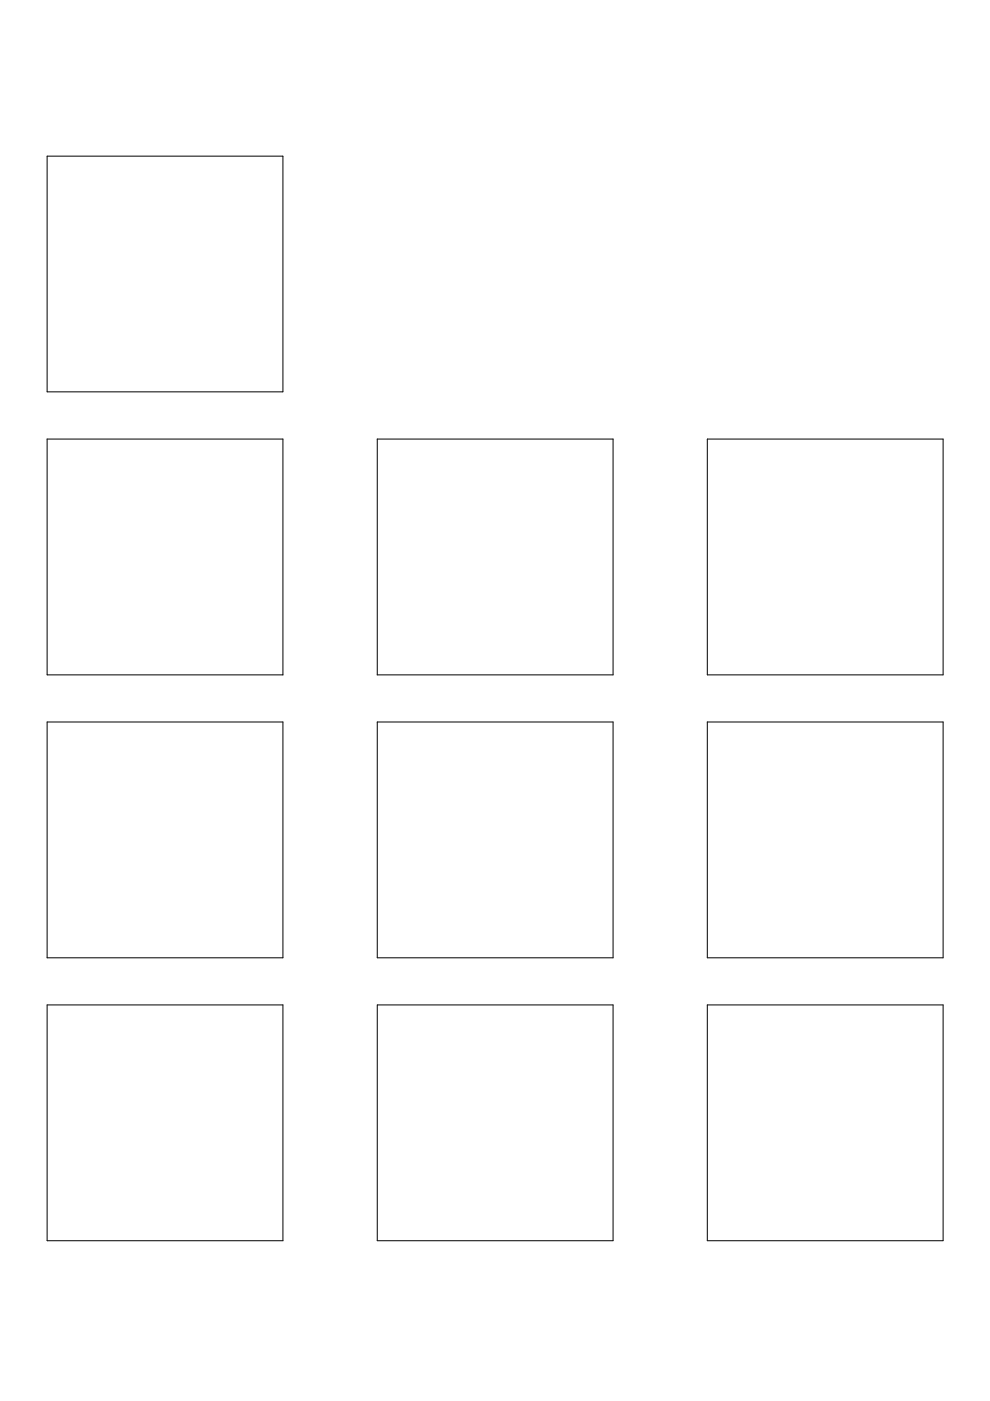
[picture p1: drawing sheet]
<svg xmlns="http://www.w3.org/2000/svg" width="210mm" height="297mm" viewBox="0 0 210 297" stroke-linecap="round" stroke-linejoin="round" font-family="sans-serif">
<path d="M10 33.1h50v50h-50zM10 93.1h50v50h-50zM80 93.1h50v50h-50zM150 93.1h50v50h-50zM10 153.1h50v50h-50zM80 153.1h50v50h-50zM150 153.1h50v50h-50zM10 213.1h50v50h-50zM80 213.1h50v50h-50zM150 213.1h50v50h-50z" fill="none" stroke="#000" stroke-width=".21"/>
</svg>
